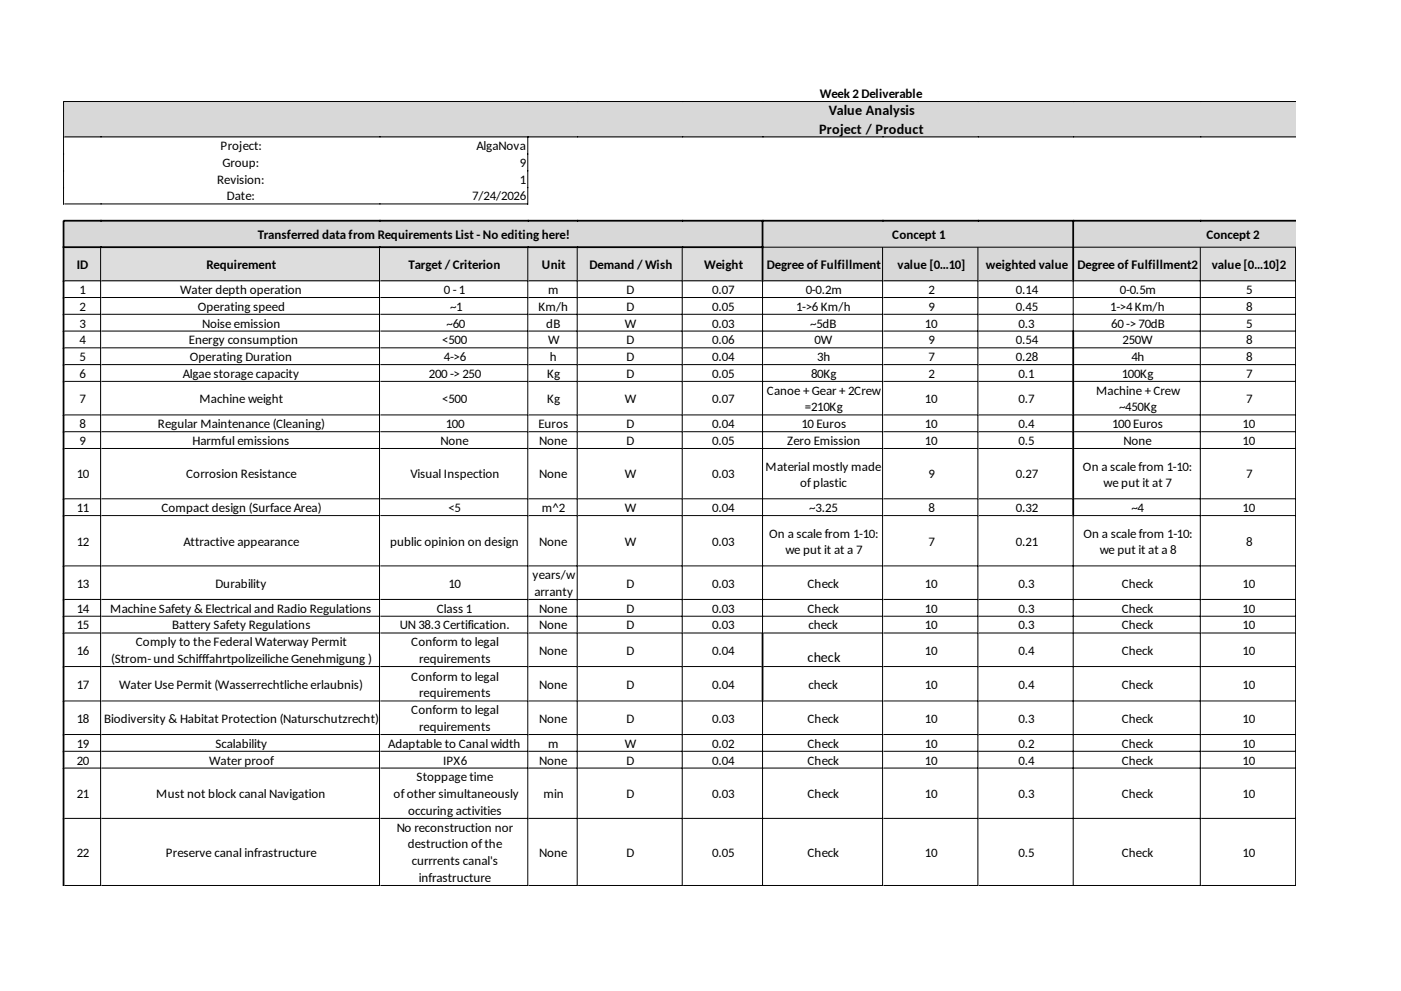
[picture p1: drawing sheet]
<svg xmlns="http://www.w3.org/2000/svg" width="420mm" height="297mm" viewBox="0 0 420 297" stroke-linecap="round" stroke-linejoin="round" font-family="sans-serif">
<defs><g id="words">
<g font-size="4.2">
<text x="248.4" y="34.4">Value Analysis</text>
<text x="245.5" y="40.2">Project / Product</text>
<text x="242.1" y="198.4">check</text>
</g>
<g font-size="3.9">
<text x="245.8" y="29.4">Week 2 Deliverable</text>
<text x="66.1" y="45">Project:</text>
<text x="142.9" y="45">AlgaNova</text>
<text x="66.7" y="50">Group:</text>
<text x="155.8" y="50">9</text>
<text x="65.1" y="55">Revision:</text>
<text x="155.8" y="55">1</text>
<text x="68" y="60.1">Date:</text>
<text x="141.6" y="60.1">7/24/2026</text>
<text x="77.3" y="71.7">Transferred data from Requirements List - No editing here!</text>
<text x="267.5" y="71.7">Concept 1</text>
<text x="361.7" y="71.7">Concept 2</text>
<text x="23" y="80.7">ID</text>
<text x="61.9" y="80.7">Requirement</text>
<text x="122.5" y="80.7">Target / Criterion</text>
<text x="162.5" y="80.7">Unit</text>
<text x="176.7" y="80.7">Demand / Wish</text>
<text x="211.1" y="80.7">Weight</text>
<text x="229.9" y="80.7">Degree of Fulfillment</text>
<text x="269.1" y="80.7">value [0…10]</text>
<text x="295.5" y="80.7">weighted value</text>
<text x="323.1" y="80.7">Degree of Fulfillment2</text>
<text x="363.3" y="80.7">value [0…10]2</text>
<text x="23.8" y="88.1">1</text>
<text x="54" y="88.1">Water depth operation</text>
<text x="133.1" y="88.1">0 - 1</text>
<text x="164.3" y="88.1">m</text>
<text x="187.9" y="88.1">D</text>
<text x="213.5" y="88.1">0.07</text>
<text x="241.6" y="88.1">0-0.2m</text>
<text x="278.3" y="88.1">2</text>
<text x="304.5" y="88.1">0.14</text>
<text x="335.8" y="88.1">0-0.5m</text>
<text x="373.6" y="88.1">5</text>
<text x="23.8" y="93.1">2</text>
<text x="59.3" y="93.1">Operating speed</text>
<text x="134.9" y="93.1">~1</text>
<text x="161.4" y="93.1">Km/h</text>
<text x="187.9" y="93.1">D</text>
<text x="213.5" y="93.1">0.05</text>
<text x="238.7" y="93.1">1-&gt;6 Km/h</text>
<text x="278.3" y="93.1">9</text>
<text x="304.5" y="93.1">0.45</text>
<text x="332.8" y="93.1">1-&gt;4 Km/h</text>
<text x="373.6" y="93.1">8</text>
<text x="23.8" y="98.2">3</text>
<text x="60.6" y="98.2">Noise emission</text>
<text x="133.9" y="98.2">~60</text>
<text x="163.8" y="98.2">dB</text>
<text x="187.3" y="98.2">W</text>
<text x="213.5" y="98.2">0.03</text>
<text x="242.9" y="98.2">~5dB</text>
<text x="277.3" y="98.2">10</text>
<text x="305.3" y="98.2">0.3</text>
<text x="333.1" y="98.2">60 -&gt; 70dB</text>
<text x="373.6" y="98.2">5</text>
<text x="23.8" y="103.2">4</text>
<text x="56.6" y="103.2">Energy consumption</text>
<text x="132.6" y="103.2">&lt;500</text>
<text x="164.3" y="103.2">W</text>
<text x="187.9" y="103.2">D</text>
<text x="213.5" y="103.2">0.06</text>
<text x="244.2" y="103.2">0W</text>
<text x="278.3" y="103.2">9</text>
<text x="304.5" y="103.2">0.54</text>
<text x="336.5" y="103.2">250W</text>
<text x="373.6" y="103.2">8</text>
<text x="23.8" y="108.2">5</text>
<text x="23.8" y="113.2">6</text>
<text x="54.8" y="113.2">Algae storage capacity</text>
<text x="56.9" y="108.2">Operating Duration</text>
<text x="128.6" y="113.2">200 -&gt; 250</text>
<text x="133.1" y="108.2">4-&gt;6</text>
<text x="164" y="113.2">Kg</text>
<text x="164.8" y="108.2">h</text>
<text x="187.9" y="108.2">D</text>
<text x="187.9" y="113.2">D</text>
<text x="213.5" y="108.2">0.04</text>
<text x="213.5" y="113.2">0.05</text>
<text x="243.2" y="113.2">80Kg</text>
<text x="245" y="108.2">3h</text>
<text x="278.3" y="108.2">7</text>
<text x="278.3" y="113.2">2</text>
<text x="304.5" y="108.2">0.28</text>
<text x="305.3" y="113.2">0.1</text>
<text x="336.3" y="113.2">100Kg</text>
<text x="339.2" y="108.2">4h</text>
<text x="373.6" y="108.2">8</text>
<text x="373.6" y="113.2">7</text>
<text x="229.9" y="118.3">Canoe + Gear + 2Crew</text>
<text x="328.6" y="118.3">Machine + Crew</text>
<text x="23.8" y="120.9">7</text>
<text x="59.8" y="120.9">Machine weight</text>
<text x="132.6" y="120.9">&lt;500</text>
<text x="164" y="120.9">Kg</text>
<text x="187.3" y="120.9">W</text>
<text x="213.5" y="120.9">0.07</text>
<text x="241.3" y="123.3">=210Kg</text>
<text x="277.3" y="120.9">10</text>
<text x="305.3" y="120.9">0.7</text>
<text x="335.5" y="123.3">~450Kg</text>
<text x="373.6" y="120.9">7</text>
<text x="23.8" y="128.3">8</text>
<text x="47.4" y="128.3">Regular Maintenance (Cleaning)</text>
<text x="133.6" y="128.3">100</text>
<text x="161.4" y="128.3">Euros</text>
<text x="187.9" y="128.3">D</text>
<text x="213.5" y="128.3">0.04</text>
<text x="240.2" y="128.3">10 Euros</text>
<text x="277.3" y="128.3">10</text>
<text x="305.3" y="128.3">0.4</text>
<text x="333.4" y="128.3">100 Euros</text>
<text x="372.5" y="128.3">10</text>
<text x="23.8" y="133.3">9</text>
<text x="57.7" y="133.3">Harmful emissions</text>
<text x="132" y="133.3">None</text>
<text x="161.7" y="133.3">None</text>
<text x="187.9" y="133.3">D</text>
<text x="213.5" y="133.3">0.05</text>
<text x="236" y="133.3">Zero Emission</text>
<text x="277.3" y="133.3">10</text>
<text x="305.3" y="133.3">0.5</text>
<text x="336.8" y="133.3">None</text>
<text x="372.5" y="133.3">10</text>
<text x="23" y="143.4">10</text>
<text x="55.8" y="143.4">Corrosion Resistance</text>
<text x="123" y="143.4">Visual Inspection</text>
<text x="161.7" y="143.4">None</text>
<text x="187.3" y="143.4">W</text>
<text x="213.5" y="143.4">0.03</text>
<text x="229.5" y="141">Material mostly made</text>
<text x="278.3" y="143.4">9</text>
<text x="304.5" y="143.4">0.27</text>
<text x="324.6" y="141">On a scale from 1-10:</text>
<text x="373.6" y="143.4">7</text>
<text x="239.8" y="146.1">of plastic</text>
<text x="330.9" y="146.1">we put it at 7</text>
<text x="23" y="153.5">11</text>
<text x="48.4" y="153.5">Compact design (Surface Area)</text>
<text x="134.4" y="153.5">&lt;5</text>
<text x="162.5" y="153.5">m^2</text>
<text x="187.3" y="153.5">W</text>
<text x="213.5" y="153.5">0.04</text>
<text x="242.6" y="153.5">~3.25</text>
<text x="278.3" y="153.5">8</text>
<text x="304.5" y="153.5">0.32</text>
<text x="339.2" y="153.5">~4</text>
<text x="372.5" y="153.5">10</text>
<text x="230.6" y="161.1">On a scale from 1-10:</text>
<text x="324.8" y="161.1">On a scale from 1-10:</text>
<text x="23" y="163.5">12</text>
<text x="55" y="163.5">Attractive appearance</text>
<text x="116.9" y="163.5">public opinion on design</text>
<text x="161.7" y="163.5">None</text>
<text x="187.3" y="163.5">W</text>
<text x="213.5" y="163.5">0.03</text>
<text x="235.5" y="166.2">we put it at a 7</text>
<text x="278.3" y="163.5">7</text>
<text x="304.5" y="163.5">0.21</text>
<text x="329.7" y="166.2">we put it at a 8</text>
<text x="373.6" y="163.5">8</text>
<text x="159.7" y="173.6">years/w</text>
<text x="23" y="176.2">13</text>
<text x="64.6" y="176.2">Durability</text>
<text x="134.4" y="176.2">10</text>
<text x="160.2" y="178.6">arranty</text>
<text x="187.9" y="176.2">D</text>
<text x="213.5" y="176.2">0.03</text>
<text x="242.1" y="176.2">Check</text>
<text x="277.3" y="176.2">10</text>
<text x="305.3" y="176.2">0.3</text>
<text x="336.3" y="176.2">Check</text>
<text x="372.5" y="176.2">10</text>
<text x="23" y="183.6">14</text>
<text x="33.1" y="183.6">Machine Safety &amp; Electrical and Radio Regulations</text>
<text x="131" y="183.6">Class 1</text>
<text x="161.7" y="183.6">None</text>
<text x="187.9" y="183.6">D</text>
<text x="213.5" y="183.6">0.03</text>
<text x="242.1" y="183.6">Check</text>
<text x="277.3" y="183.6">10</text>
<text x="305.3" y="183.6">0.3</text>
<text x="336.3" y="183.6">Check</text>
<text x="372.5" y="183.6">10</text>
<text x="23" y="188.6">15</text>
<text x="51.6" y="188.6">Battery Safety Regulations</text>
<text x="119.9" y="188.6">UN 38.3 Certification.</text>
<text x="161.7" y="188.6">None</text>
<text x="187.9" y="188.6">D</text>
<text x="213.5" y="188.6">0.03</text>
<text x="242.4" y="188.6">check</text>
<text x="277.3" y="188.6">10</text>
<text x="305.3" y="188.6">0.3</text>
<text x="336.3" y="188.6">Check</text>
<text x="372.5" y="188.6">10</text>
<text x="23" y="196.3">16</text>
<text x="40.7" y="193.7">Comply to the Federal Waterway Permit</text>
<text x="123.3" y="193.7">Conform to legal</text>
<text x="161.7" y="196.3">None</text>
<text x="187.9" y="196.3">D</text>
<text x="213.5" y="196.3">0.04</text>
<text x="277.3" y="196.3">10</text>
<text x="305.3" y="196.3">0.4</text>
<text x="336.3" y="196.3">Check</text>
<text x="372.5" y="196.3">10</text>
<text x="33.3" y="198.7">(Strom- und Schifffahrtpolizeiliche Genehmigung )</text>
<text x="123.3" y="204">Conform to legal</text>
<text x="125.7" y="198.7">requirements</text>
<text x="23" y="206.4">17</text>
<text x="35.7" y="206.4">Water Use Permit (Wasserrechtliche erlaubnis)</text>
<text x="125.7" y="209">requirements</text>
<text x="161.7" y="206.4">None</text>
<text x="187.9" y="206.4">D</text>
<text x="213.5" y="206.4">0.04</text>
<text x="242.4" y="206.4">check</text>
<text x="277.3" y="206.4">10</text>
<text x="305.3" y="206.4">0.4</text>
<text x="336.3" y="206.4">Check</text>
<text x="372.5" y="206.4">10</text>
<text x="123.3" y="214">Conform to legal</text>
<text x="23" y="216.7">18</text>
<text x="31.2" y="216.7">Biodiversity &amp; Habitat Protection (Naturschutzrecht)</text>
<text x="125.7" y="219.1">requirements</text>
<text x="161.7" y="216.7">None</text>
<text x="187.9" y="216.7">D</text>
<text x="213.5" y="216.7">0.03</text>
<text x="242.1" y="216.7">Check</text>
<text x="277.3" y="216.7">10</text>
<text x="305.3" y="216.7">0.3</text>
<text x="336.3" y="216.7">Check</text>
<text x="372.5" y="216.7">10</text>
<text x="23" y="224.1">19</text>
<text x="64.6" y="224.1">Scalability</text>
<text x="116.4" y="224.1">Adaptable to Canal width</text>
<text x="164.3" y="224.1">m</text>
<text x="187.3" y="224.1">W</text>
<text x="213.5" y="224.1">0.02</text>
<text x="242.1" y="224.1">Check</text>
<text x="277.3" y="224.1">10</text>
<text x="305.3" y="224.1">0.2</text>
<text x="336.3" y="224.1">Check</text>
<text x="372.5" y="224.1">10</text>
<text x="23" y="229.1">20</text>
<text x="62.7" y="229.1">Water proof</text>
<text x="132.8" y="229.1">IPX6</text>
<text x="161.7" y="229.1">None</text>
<text x="187.9" y="229.1">D</text>
<text x="213.5" y="229.1">0.04</text>
<text x="242.1" y="229.1">Check</text>
<text x="277.3" y="229.1">10</text>
<text x="305.3" y="229.1">0.4</text>
<text x="336.3" y="229.1">Check</text>
<text x="372.5" y="229.1">10</text>
<text x="23" y="239.2">21</text>
<text x="46.8" y="239.2">Must not block canal Navigation</text>
<text x="118" y="239.2">of other simultaneously</text>
<text x="124.9" y="234.2">Stoppage time</text>
<text x="163" y="239.2">min</text>
<text x="187.9" y="239.2">D</text>
<text x="213.5" y="239.2">0.03</text>
<text x="242.1" y="239.2">Check</text>
<text x="277.3" y="239.2">10</text>
<text x="305.3" y="239.2">0.3</text>
<text x="336.3" y="239.2">Check</text>
<text x="372.5" y="239.2">10</text>
<text x="122.4" y="244.2">occuring activities</text>
<text x="118.9" y="249.2">No reconstruction nor</text>
<text x="23" y="256.9">22</text>
<text x="49.7" y="256.9">Preserve canal infrastructure</text>
<text x="122.2" y="254.3">destruction of the</text>
<text x="161.7" y="256.9">None</text>
<text x="187.9" y="256.9">D</text>
<text x="213.5" y="256.9">0.05</text>
<text x="242.1" y="256.9">Check</text>
<text x="277.3" y="256.9">10</text>
<text x="305.3" y="256.9">0.5</text>
<text x="336.3" y="256.9">Check</text>
<text x="372.5" y="256.9">10</text>
<text x="123.4" y="259.3">currrents canal's</text>
<text x="125.5" y="264.3">infrastructure</text>
</g>
</g></defs>
<g fill="#ddd">
<path d="M19 74.1h11.4v10.3h-11.4z"/>
<path d="M30.2 74.1h83.8v10.3h-83.8z"/>
<path d="M113.8 74.1h44.7v10.3h-44.7z"/>
<path d="M158.2 74.1h15.1v10.3h-15.1z"/>
<path d="M173 74.1h31.8v10.3h-31.8z"/>
<path d="M204.5 74.1h24.4v10.3h-24.4z"/>
</g>
<g fill="#d8d8d8">
<path d="M228.6 74.1h36.2v10.3h-36.2z"/>
<path d="M264.6 74.1h28.8v10.3h-28.8z"/>
<path d="M293.2 74.1h28.8v10.3h-28.8z"/>
</g>
<g fill="#ddd">
<path d="M321.7 74.1h38.4v10.3h-38.4z"/>
<path d="M359.8 74.1h28.7v10.3h-28.7z"/>
</g>
<path d="M19.3 25.7h369.2v4.7h-369.2z" fill="#fff"/>
<g fill="#d8d8d8">
<path d="M19 30.4h369.5v10.9h-369.5z"/>
<path d="M19 66.1h209.9v8.2h-209.9z"/>
<path d="M228.6 66.1h93.4v8.2h-93.4z"/>
<path d="M321.7 66.1h66.8v8.2h-66.8z"/>
</g>
<g fill="none" stroke="#000" stroke-width=".3">
<path d="M388.5 30.4h-369.5v31M19.3 41h369.2M158.2 41v20.4M19.3 61.1h138.9M30.2 74.3v191.1M113.8 74.3v191.1M158.2 74.3v191.1M173 74.3v191.1M204.5 74.3v191.1M228.9 74.1h159.6M264.6 74.1v191.3M293.2 74.1v191.3"/>
<path d="M359.8 74.1v191.3M388.4 74.1v191.3M19.3 84.1h10.9M19.3 89.2h10.9M19.3 94.2h10.9M19.3 99.2h10.9M30.4 84.1h83.4M30.4 89.2h83.4M30.4 94.2h83.4M30.4 99.2h83.4M114 84.1h44.2M114 89.2h44.2"/>
<path d="M114 94.2h44.2M114 99.2h44.2M158.5 84.1h14.5M158.5 89.2h14.5M158.5 94.2h14.5M158.5 99.2h14.5M173.3 84.1h31.2M173.3 89.2h31.2M173.3 94.2h31.2M173.3 99.2h31.2M204.8 84.1h23.5M204.8 89.2h59.8"/>
<path d="M204.8 94.2h59.8M204.8 99.2h59.8M228.6 84.1v105.9M228.9 84.1h35.7M264.8 84.1h28.4M264.8 89.2h28.4M264.8 94.2h28.4M264.8 99.2h28.4M293.4 84.1h28.1M293.4 89.2h66.4M293.4 94.2h66.4M293.4 99.2h66.4"/>
<path d="M321.7 84.1v15.4M322 84.1h37.8M360.1 84.1h28.3M360.1 89.2h28.3M360.1 94.2h28.3M360.1 99.2h28.3M19.3 104.2h10.9M19.3 109.3h10.9M19.3 114.3h10.9M30.4 104.2h83.4M30.4 109.3h83.4M30.4 114.3h83.4"/>
<path d="M114 104.2h44.2M114 109.3h44.2M114 114.3h44.2M158.5 104.2h14.5M158.5 109.3h14.5M158.5 114.3h14.5M173.3 104.2h31.2M173.3 109.3h31.2M173.3 114.3h31.2M204.8 104.2h59.8M204.8 109.3h59.8M204.8 114.3h59.8"/>
<path d="M264.8 104.2h28.4M264.8 109.3h28.4M264.8 114.3h28.4M293.4 104.2h28.1M293.4 109.3h28.1M293.4 114.3h28.1M322 104.2h37.8M322 109.3h37.8M322 114.3h37.8M360.1 104.2h28.3M360.1 109.3h28.3M360.1 114.3h28.3"/>
<path d="M19.3 124.4h10.9M19.3 129.4h10.9M19.3 134.4h10.9M30.4 124.4h83.4M30.4 129.4h83.4M30.4 134.4h83.4M114 124.4h44.2M114 129.4h44.2M114 134.4h44.2M158.5 124.4h14.5M158.5 129.4h14.5M158.5 134.4h14.5"/>
<path d="M173.3 124.4h31.2M173.3 129.4h31.2M173.3 134.4h31.2M204.8 124.4h59.8M204.8 129.4h59.8M204.8 134.4h59.8M264.8 124.4h28.4M264.8 129.4h28.4M264.8 134.4h28.4M293.4 124.4h28.1M293.4 129.4h28.1M293.4 134.4h28.1"/>
<path d="M322 124.4h37.8M322 129.4h37.8M322 134.4h37.8M360.1 124.4h28.3M360.1 129.4h28.3M360.1 134.4h28.3M19.3 149.5h10.9M19.3 154.5h10.9M30.4 149.5h83.4M30.4 154.5h83.4M114 149.5h44.2M114 154.5h44.2"/>
<path d="M158.5 149.5h14.5M158.5 154.5h14.5M173.3 149.5h31.2M173.3 154.5h31.2M204.8 149.5h59.8M204.8 154.5h59.8M264.8 149.5h28.4M264.8 154.5h28.4M293.4 149.5h28.1M293.4 154.5h28.1M321.7 154.5v110.9M322 149.5h37.8"/>
<path d="M322 154.5h37.8M360.1 149.5h28.3M360.1 154.5h28.3M19.3 169.6h10.9M19.3 179.7h10.9M30.4 169.6h83.4M30.4 179.7h83.4M114 169.6h44.2M114 179.7h44.2M158.5 169.6h14.5M158.5 179.7h14.5M173.3 169.6h31.2"/>
<path d="M173.3 179.7h31.2M204.8 169.6h59.8M204.8 179.7h59.8M264.8 169.6h28.4M264.8 179.7h28.4M293.4 169.6h66.4M293.4 179.7h66.4M360.1 169.6h28.3M360.1 179.7h28.3M19.3 184.7h10.9M19.3 189.7h10.9M19.3 199.8h10.9"/>
<path d="M30.4 184.7h83.4M30.4 189.7h83.4M30.4 199.8h83.4M114 184.7h44.2M114 189.7h44.2M114 199.8h44.2M158.5 184.7h14.5M158.5 189.7h14.5M158.5 199.8h14.5M173.3 184.7h31.2M173.3 189.7h31.2M173.3 199.8h31.2"/>
<path d="M204.8 184.7h59.8M204.8 189.7h59.8M204.8 199.8h23.5M228.9 199.8h35.7M264.8 184.7h28.4M264.8 189.7h28.4M264.8 199.8h28.4M293.4 184.7h66.4M293.4 189.7h66.4M293.4 199.8h66.4M360.1 184.7h28.3M360.1 189.7h28.3"/>
<path d="M360.1 199.8h28.3M19.3 210.1h10.9M30.4 210.1h83.4M114 210.1h44.2M158.5 210.1h14.5M173.3 210.1h31.2M204.8 210.1h23.5M228.6 210.1v55.3M228.9 210.1h35.7M264.8 210.1h28.4M293.4 210.1h66.4M360.1 210.1h28.3"/>
<path d="M19.3 220.1h10.9M19.3 225.2h10.9M19.3 230.2h10.9M30.4 220.1h83.4M30.4 225.2h83.4M30.4 230.2h83.4M114 220.1h44.2M114 225.2h44.2M114 230.2h44.2M158.5 220.1h14.5M158.5 225.2h14.5M158.5 230.2h14.5"/>
<path d="M173.3 220.1h31.2M173.3 225.2h31.2M173.3 230.2h31.2M204.8 220.1h59.8M204.8 225.2h59.8M204.8 230.2h59.8M264.8 220.1h28.4M264.8 225.2h28.4M264.8 230.2h28.4M293.4 220.1h66.4M293.4 225.2h66.4M293.4 230.2h66.4"/>
<path d="M360.1 220.1h28.3M360.1 225.2h28.3M360.1 230.2h28.3M19.3 245.3h10.9M30.4 245.3h83.4M114 245.3h44.2M158.5 245.3h14.5M173.3 245.3h31.2M204.8 245.3h59.8M264.8 245.3h28.4M293.4 245.3h66.4M360.1 245.3h28.3"/>
<path d="M19.3 265.4h10.9M30.4 265.4h83.4M114 265.4h44.2M158.5 265.4h14.5M173.3 265.4h31.2M204.8 265.4h59.8M264.8 265.4h28.4M293.4 265.4h66.4M360.1 265.4h28.3"/>
</g>
<path d="M19.3 74.1h209.6M228.6 66.1v18.3M321.7 66.1v18.3M388.5 66.1h-369.5v199.3M321.7 99.2v55.6M228.6 189.7v20.6" fill="none" stroke="#000" stroke-width=".53"/>
<use href="#words"/>
</svg>
